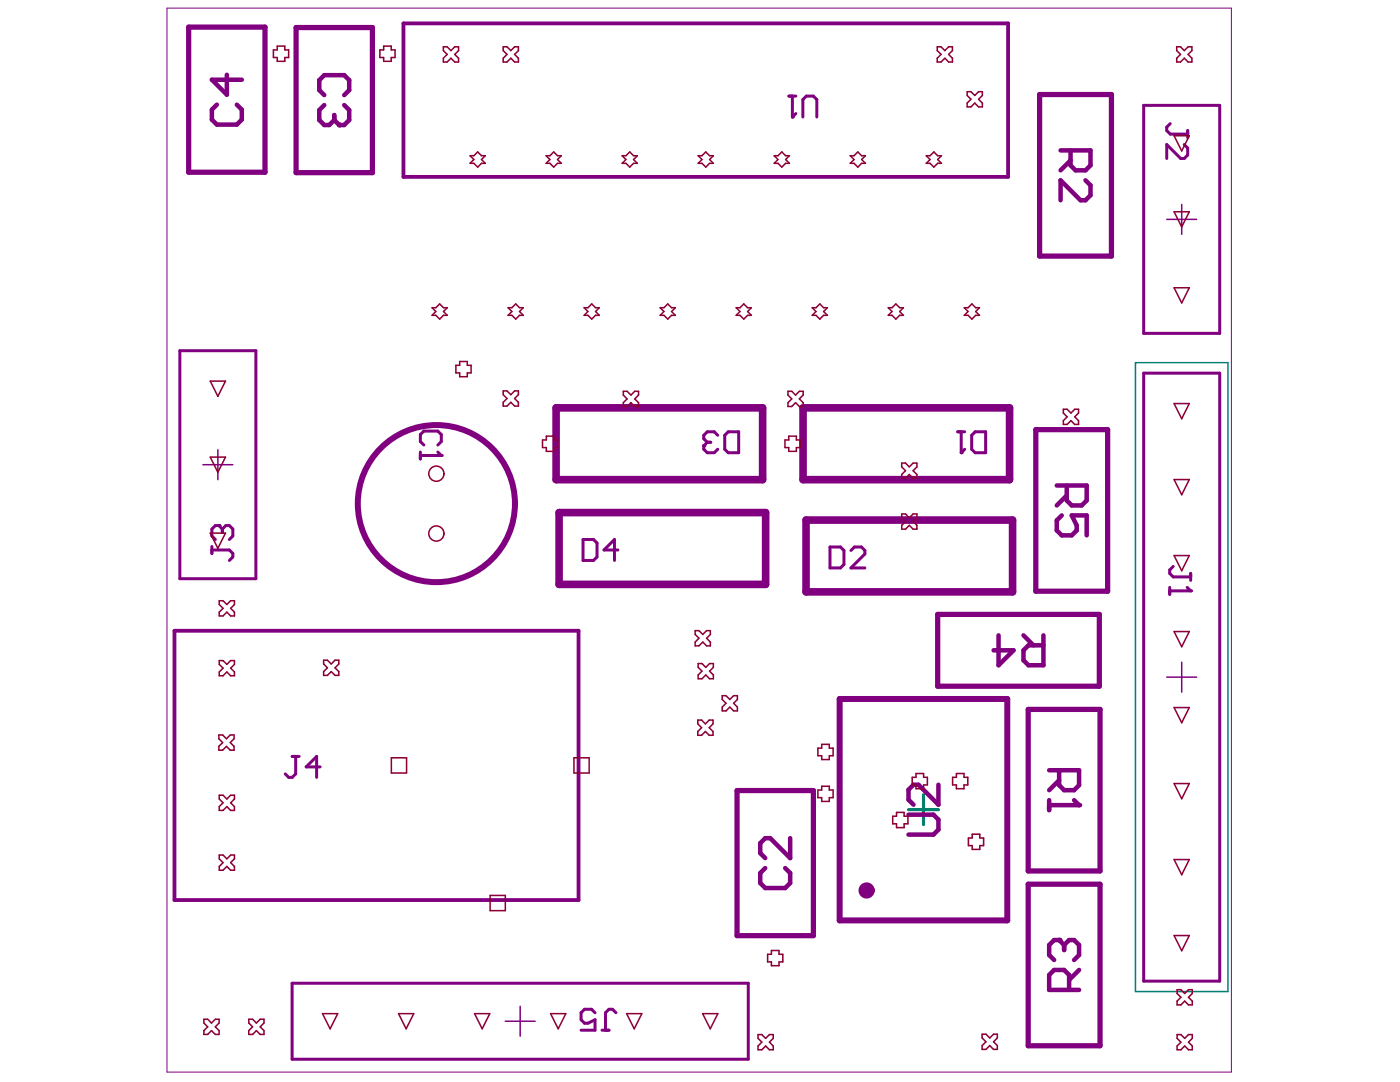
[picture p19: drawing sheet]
<svg xmlns="http://www.w3.org/2000/svg" width="279mm" height="216mm" viewBox="0 0 279 216" stroke-linecap="round" stroke-linejoin="round" font-family="sans-serif">
<path d="M232.8 43.8h6M235.8 40.8v6M40.5 92.7h6M43.5 89.7v6M232.8 135.1h6M235.8 132.1v6M100.8 203.8h6M103.8 200.8v6" fill="none" stroke="#800080" stroke-width=".3"/>
<path d="M167.9 139.5h32.8v44.2h-32.8z" fill="none" stroke="#008000" stroke-width=".3"/>
<path d="M184.3 158.6v5.9M181.3 161.6h6" fill="none" stroke="#008000" stroke-width=".6"/>
<g fill="none" stroke="#800080" stroke-width=".6">
<path d="M228.2 21h15.2v45.5h-15.2zM233.5 24.7l-.7 .7v.7l.7 .7h3.5M236.3 28.8l.7 .7v1.4l-.7 .7h-.7l-2.8-2.8v2.8M237 26.1v1.4M35.9 70h15.2v45.5h-15.2zM228.2 74.5h15.2v121.3h-15.2zM42.3 109v1.4M42.3 109.7h3.5l.7 .7v.7l-.7 .7M43.7 104.9h-.7l-.7 .7v1.4l.7 .7M58.3 150.9h1.4M59 150.9v3.5l-.7 .7h-.7l-.7-.7M63.9 153h-2.8l2.1-2.1v4.2"/>
<path d="M58.3 196.2h91v15.2h-91z"/>
</g>
<path d="M80.5 4.7h120.7v30.6h-120.7zM34.8 125.9h80.7v53.7h-80.7z" fill="none" stroke="#800080" stroke-width=".76"/>
<path d="M37.7 5.4h15.2v29h-15.2zM59.1 5.5h15.2v29h-15.2zM207.5 18.9h14.3v32.2h-14.3zM206.7 85.7h14.4v32.3h-14.4zM187.1 122.6h32.3v14.3h-32.3zM147.1 157.7h15.2v29h-15.2zM205.2 141.6h14.3v32.2h-14.3zM205.2 176.4h14.3v32.3h-14.3z" fill="none" stroke="#800080" stroke-width="1"/>
<path d="M111 81.4h41.2v14.3h-41.2zM160.3 81.4h41.2v14.3h-41.2zM111.6 102.3h41.2v14.3h-41.2zM160.9 103.8h41.2v14.3h-41.2z" fill="none" stroke="#800080" stroke-width="1.5"/>
<path d="M167.6 139.5h33.4v44.2h-33.4z" fill="none" stroke="#800080" stroke-width="1.2"/>
<circle cx="43.7" cy="104.9" r=".3" fill="#800080"/>
<path d="M191.1 86.2h1.4M191.8 86.2v4.1M194.6 86.2h2.1v4.1h-2.1l-.7-.7v-2.7zM43.7 104.9l.7 .7M44.4 105.6v.7M44.4 105.6l.7-.7h.7l.7 .7v1.4l-.7 .7" fill="none" stroke="#800080" stroke-width=".6"/>
<circle cx="191.8" cy="90.3" r=".3" fill="#800080"/>
<path d="M140.5 88.9v.7l.7 .7h1.3l.7-.7M145.3 86.2h2.1v4.1h-2.1l-.7-.7v-2.7zM192.5 89.6l-.7 .7M165.6 109.1h2.1l.7 .7v2.8l-.7 .7h-2.1zM169.8 109.8l.7-.7h1.4l.7 .7v.7l-2.8 2.8h2.8" fill="none" stroke="#800080" stroke-width=".6"/>
<circle cx="140.5" cy="88.9" r=".3" fill="#800080"/>
<path d="M157.4 19.2h1.4M158.1 19.2v4.2M160.2 23.4v-3.5l.7-.7h1.4l.7 .7v3.5M141.2 88.2l-.7 .7M141.2 88.2h.6M143.2 86.9l-.7-.7h-1.3l-.7 .7v.7l.7 .6M116.4 107.7h2l.7 .7v2.7l-.7 .7h-2zM123.3 109.7h-2.8l2.1-2v4.1" fill="none" stroke="#800080" stroke-width=".6"/>
<path d="M187.3 156.6v4l-4-4h-1l-1 1v2l1 1M181.3 162.6h5l1 1v1.9l-1 1h-5" fill="none" stroke="#800080" stroke-width=".9"/>
<circle cx="158.1" cy="23.4" r=".3" fill="#800080"/>
<path d="M158.8 22.7l-.7 .7M83.9 90.2v1.4M83.9 90.9h4.2M84.6 88.8l-.7-.7v-1.4l.7-.7h2.8l.7 .7v1.4l-.7 .7" fill="none" stroke="#800080" stroke-width=".6"/>
<circle cx="88.1" cy="90.9" r=".3" fill="#800080"/>
<path d="M87.4 90.2l.7 .7" fill="none" stroke="#800080" stroke-width=".6"/>
<path d="M209.4 153.7h6v3l-1 1h-2l-1-1v-3M209.4 159.7v2M211.4 155.7l-2 2M209.4 160.7h6" fill="none" stroke="#800080" stroke-width=".9"/>
<circle cx="215.4" cy="160.7" r=".45" fill="#800080"/>
<path d="M211.7 30h5.9v3l-1 1h-2l-1-1v-3M213.6 32l-1.9 2M216.6 36l1 1v2l-1 1h-1l-3.9-4v4M214.4 159.7l1 1M211.4 187.6h-1l-1 1v2l1 1M213.4 197.5v-3l-1-1h-2l-1 1v3h6M215.4 193.5l-2 2" fill="none" stroke="#800080" stroke-width=".9"/>
<circle cx="211.4" cy="187.6" r=".45" fill="#800080"/>
<g fill="none" stroke="#800080" stroke-width=".9">
<path d="M64.7 19l-1-1v-2l1-1h4l1 1v2l-1 1M68.7 21l1 1v2l-1 .9h-1M210.9 96.9h6v3l-1 1h-2l-1-1v-3M212.9 98.9l-2 2M211.9 102.8l-1 1v2l1 1h2l1-1v-1l-1-2h3v4M199.3 126.8v5.9l3-2.9h-4M204.3 126.8l1.9 2M208.2 126.8v5.9h-2.9l-1-.9v-2l1-1h2.9M152.7 173.2l-1 1v2l1 1h4l1-1v-2l-1-1M157.7 167.2v4l-4-4h-1l-1 1v2l1 1M211.4 187.6l1 1M212.4 188.6v1"/>
<path d="M212.4 188.6l1-1h1l1 1v2l-1 1"/>
</g>
<circle cx="67.7" cy="24.9" r=".45" fill="#800080"/>
<path d="M45.3 14.9v4l-3-3h6M43.3 20.9l-1 1v2l1 1h4l1-1v-2l-1-1M64.7 21l-1 1v2l1 .9h1l1-.9M66.7 24l1 .9M66.7 23v1" fill="none" stroke="#800080" stroke-width=".9"/>
<path d="M233.4 117.2v1.4M233.4 117.9h4.2M234.1 113l-.7 .7v.7l.7 .7h3.5M237.6 114.4v1.4M118.8 202.1l-.7-.7h-1.4l-.7 .7v1.4l.7 .7h.7l1.4-.7v2.1h-2.8M120.1 205.6h1.4M122.9 202.1l-.7-.7h-.7l-.7 .7v3.5" fill="none" stroke="#800080" stroke-width=".6"/>
<circle cx="237.6" cy="117.9" r=".3" fill="#800080"/>
<path d="M236.9 117.2l.7 .7" fill="none" stroke="#800080" stroke-width=".6"/>
<circle cx="172.9" cy="177.7" r=".71" fill="none" stroke="#800080" stroke-width="1.8"/>
<circle cx="87.1" cy="100.5" r="15.7" fill="none" stroke="#800080" stroke-width="1.2"/>
<path d="M33.3 1.6h212.4v212.3h-212.4z" fill="none" stroke="#800080" stroke-width=".2"/>
<path d="M226.6 72.4h18.5v125.5h-18.5z" fill="none" stroke="#008080" stroke-width=".3"/>
<g fill="none" stroke="#8d0034" stroke-width=".3">
<path d="M54.6 10h.7v-.8h1.5v.8h.8v1.5h-.8v.7h-1.5v-.7h-.7zM75.8 10h.8v-.8h1.5v.8h.7v1.5h-.7v.7h-1.5v-.7h-.8zM88.5 9.3h.7l.8 .8 .8-.8h.7v.8l-.7 .8 .7 .7v.8h-.7l-.8-.8-.8 .8h-.7v-.8l.7-.7-.7-.8zM100.4 9.3h.8l.7 .8 .8-.8h.8v.8l-.8 .8 .8 .7v.8h-.8l-.8-.8-.7 .8h-.8v-.8l.8-.7-.8-.8zM187 9.3h.8l.8 .8 .7-.8h.8v.8l-.8 .8 .8 .7v.8h-.8l-.7-.8-.8 .8h-.8v-.8l.8-.7-.8-.8zM193 18.3h.8l.7 .8 .8-.8h.8v.8l-.8 .7 .8 .8v.7h-.8l-.8-.7-.7 .7h-.8v-.7l.8-.8-.8-.7zM234.8 9.3h.8l.8 .8 .7-.8h.8v.8l-.8 .8 .8 .7v.8h-.8l-.7-.8-.8 .8h-.8v-.8l.8-.7-.8-.8zM93.8 31.1h.8l.7-.8 .8 .8h.7l-.7 .7 .7 .8h-.7l-.8 .7-.7-.7h-.8l.8-.8zM109 31.1h.7l.8-.8 .8 .8h.7l-.7 .7 .7 .8h-.7l-.8 .7-.8-.7h-.7l.7-.8zM124.2 31.1h.7l.8-.8 .7 .8h.8l-.8 .7 .8 .8h-.8l-.7 .7-.8-.7h-.7l.7-.8zM139.3 31.1h.8l.8-.8 .7 .8h.8l-.8 .7 .8 .8h-.8l-.7 .7-.8-.7h-.8l.8-.8zM154.5 31.1h.8l.7-.8 .8 .8h.7l-.7 .7 .7 .8h-.7l-.8 .7-.7-.7h-.8l.8-.8z"/>
<path d="M169.7 31.1h.7l.8-.8 .8 .8h.7l-.7 .7 .7 .8h-.7l-.8 .7-.8-.7h-.7l.7-.8zM184.9 31.1h.7l.8-.8 .7 .8h.8l-.8 .7 .8 .8h-.8l-.7 .7-.8-.7h-.7l.7-.8zM234.3 27.1h3.1l-1.6 3zM234.3 57.4h3.1l-1.6 3.1zM234.3 42.3h3.1l-1.6 3zM42 76h3l-1.5 3.1zM86.2 61.4h.8l.7-.8 .8 .8h.8l-.8 .8 .8 .7h-.8l-.8 .8-.7-.8h-.8l.8-.7zM91 72.9h.7v-.8h1.6v.8h.7v1.5h-.7v.8h-1.6v-.8h-.7zM100.4 78h.8l.7 .8 .8-.8h.8v.8l-.8 .7 .8 .8v.7h-.8l-.8-.7-.7 .7h-.8v-.7l.8-.8-.8-.7zM101.4 61.4h.8l.7-.8 .8 .8h.7l-.7 .8 .7 .7h-.7l-.8 .8-.7-.8h-.8l.8-.7zM116.6 61.4h.7l.8-.8 .8 .8h.7l-.7 .8 .7 .7h-.7l-.8 .8-.8-.8h-.7l.7-.7zM124.4 78.1h.8l.7 .7 .8-.7h.7v.7l-.7 .8 .7 .8v.7h-.7l-.8-.7-.7 .7h-.8v-.7l.8-.8-.8-.8z"/>
<path d="M131.7 61.4h.8l.8-.8 .7 .8h.8l-.8 .8 .8 .7h-.8l-.7 .8-.8-.8h-.8l.8-.7zM146.9 61.4h.8l.7-.8 .8 .8h.8l-.8 .8 .8 .7h-.8l-.8 .8-.7-.8h-.8l.8-.7zM157.3 78.1h.7l.8 .7 .7-.7h.8v.7l-.8 .8 .8 .8v.7h-.8l-.7-.7-.8 .7h-.7v-.7l.7-.8-.7-.8zM162.1 61.4h.8l.7-.8 .8 .8h.7l-.7 .8 .7 .7h-.7l-.8 .8-.7-.8h-.8l.8-.7zM177.3 61.4h.7l.8-.8 .7 .8h.8l-.8 .8 .8 .7h-.8l-.7 .8-.8-.8h-.7l.7-.7zM192.4 61.4h.8l.8-.8 .7 .8h.8l-.8 .8 .8 .7h-.8l-.7 .8-.8-.8h-.8l.8-.7zM42 91.2h3l-1.5 3zM108.3 87.8h.7v-.8h1.5v.8h.8v1.5h-.8v.8h-1.5v-.8h-.7zM156.7 87.8h.7v-.8h1.5v.8h.8v1.5h-.8v.8h-1.5v-.8h-.7zM180 92.4h.7l.8 .8 .7-.8h.8v.8l-.8 .7 .8 .8v.7h-.8l-.7-.7-.8 .7h-.7v-.7l.7-.8-.7-.7zM212.2 81.7h.8l.7 .7 .8-.7h.7v.7l-.7 .8 .7 .7v.8h-.7l-.8-.8-.7 .8h-.8v-.8l.8-.7-.8-.8zM234.3 95.7h3.1l-1.6 3z"/>
<path d="M234.3 80.5h3.1l-1.6 3.1zM42 106.4h3l-1.5 3zM43.8 119.9h.7l.8 .7 .7-.7h.8v.7l-.8 .8 .8 .7v.8h-.8l-.7-.8-.8 .8h-.7v-.8l.7-.7-.7-.8zM180 102.6h.7l.8 .7 .7-.7h.8v.7l-.8 .8 .8 .7v.8h-.8l-.7-.8-.8 .8h-.7v-.8l.7-.7-.7-.8zM234.3 110.9h3.1l-1.6 3zM43.8 131.8h.7l.8 .8 .7-.8h.8v.8l-.8 .7 .8 .8v.7h-.8l-.7-.7-.8 .7h-.7v-.7l.7-.8-.7-.7zM64.6 131.7h.7l.8 .8 .8-.8h.7v.8l-.7 .7 .7 .8v.8h-.7l-.8-.8-.8 .8h-.7v-.8l.7-.8-.7-.7zM138.7 125.8h.8l.8 .8 .7-.8h.8v.8l-.8 .8 .8 .7v.8h-.8l-.7-.8-.8 .8h-.8v-.8l.8-.7-.8-.8zM139.3 132.4h.8l.8 .8 .7-.8h.8v.8l-.8 .7 .8 .8v.7h-.8l-.7-.7-.8 .7h-.8v-.7l.8-.8-.8-.7zM144.1 138.8h.8l.7 .8 .8-.8h.8v.8l-.8 .7 .8 .8v.7h-.8l-.8-.7-.7 .7h-.8v-.7l.8-.8-.8-.7zM234.3 126h3.1l-1.6 3.1zM43.7 146.7h.7l.8 .7 .8-.7h.7v.7l-.7 .8 .7 .7v.8h-.7l-.8-.8-.8 .8h-.7v-.8l.7-.7-.7-.8z"/>
<path d="M43.8 158.7h.7l.8 .7 .7-.7h.8v.7l-.8 .8 .8 .7v.8h-.8l-.7-.8-.8 .8h-.7v-.8l.7-.7-.7-.8zM78.1 151.2h3v3h-3zM114.5 151.2h3.1v3h-3.1zM139.3 143.7h.7l.8 .7 .7-.7h.8v.7l-.8 .8 .8 .8v.7h-.8l-.7-.7-.8 .7h-.7v-.7l.7-.8-.7-.8zM163.2 149.3h.8v-.8h1.5v.8h.8v1.5h-.8v.8h-1.5v-.8h-.8zM163.2 157.6h.8v-.7h1.5v.7h.8v1.6h-.8v.7h-1.5v-.7h-.8zM182 155.1h.8v-.8h1.5v.8h.8v1.5h-.8v.8h-1.5v-.8h-.8zM190.1 155.1h.8v-.8h1.5v.8h.7v1.5h-.7v.8h-1.5v-.8h-.8zM234.3 141.2h3.1l-1.6 3zM234.3 156.3h3.1l-1.6 3.1zM43.8 170.6h.7l.8 .8 .7-.8h.8v.8l-.8 .7 .8 .8v.7h-.8l-.7-.7-.8 .7h-.7v-.7l.7-.8-.7-.7zM97.8 178.7h3.1v3h-3.1z"/>
<path d="M178.2 162.9h.7v-.8h1.5v.8h.8v1.5h-.8v.7h-1.5v-.7h-.7zM193.3 167.2h.7v-.7h1.5v.7h.8v1.5h-.8v.8h-1.5v-.8h-.7zM234.3 171.5h3.1l-1.6 3zM153.2 190.4h.8v-.7h1.5v.7h.7v1.5h-.7v.8h-1.5v-.8h-.8zM234.3 186.7h3.1l-1.6 3zM234.9 197.5h.8l.7 .7 .8-.7h.7v.7l-.7 .8 .7 .8v.7h-.7l-.8-.7-.7 .7h-.8v-.7l.8-.8-.8-.8zM40.7 203.4h.7l.8 .7 .8-.7h.7v.7l-.7 .8 .7 .8v.7h-.7l-.8-.7-.8 .7h-.7v-.7l.7-.8-.7-.8zM49.6 203.4h.8l.8 .7 .7-.7h.8v.7l-.8 .8 .8 .8v.7h-.8l-.7-.7-.8 .7h-.8v-.7l.8-.8-.8-.8zM64.4 202.3h3l-1.5 3zM79.5 202.3h3.1l-1.5 3zM94.7 202.3h3l-1.5 3zM109.9 202.3h3l-1.5 3z"/>
<path d="M125.1 202.3h3l-1.5 3zM140.2 202.3h3.1l-1.6 3zM151.3 206.4h.7l.8 .8 .8-.8h.7v.8l-.7 .8 .7 .7v.8h-.7l-.8-.8-.8 .8h-.7v-.8l.7-.7-.7-.8zM196 206.4h.8l.7 .7 .8-.7h.7v.7l-.7 .8 .7 .7v.8h-.7l-.8-.8-.7 .8h-.8v-.8l.8-.7-.8-.8zM234.9 206.4h.8l.7 .8 .8-.8h.7v.8l-.7 .8 .7 .7v.8h-.7l-.8-.8-.7 .8h-.8v-.8l.8-.7-.8-.8z"/>
<circle cx="87.1" cy="94.5" r="1.52"/>
<circle cx="87.1" cy="106.5" r="1.52"/>
</g>
</svg>
